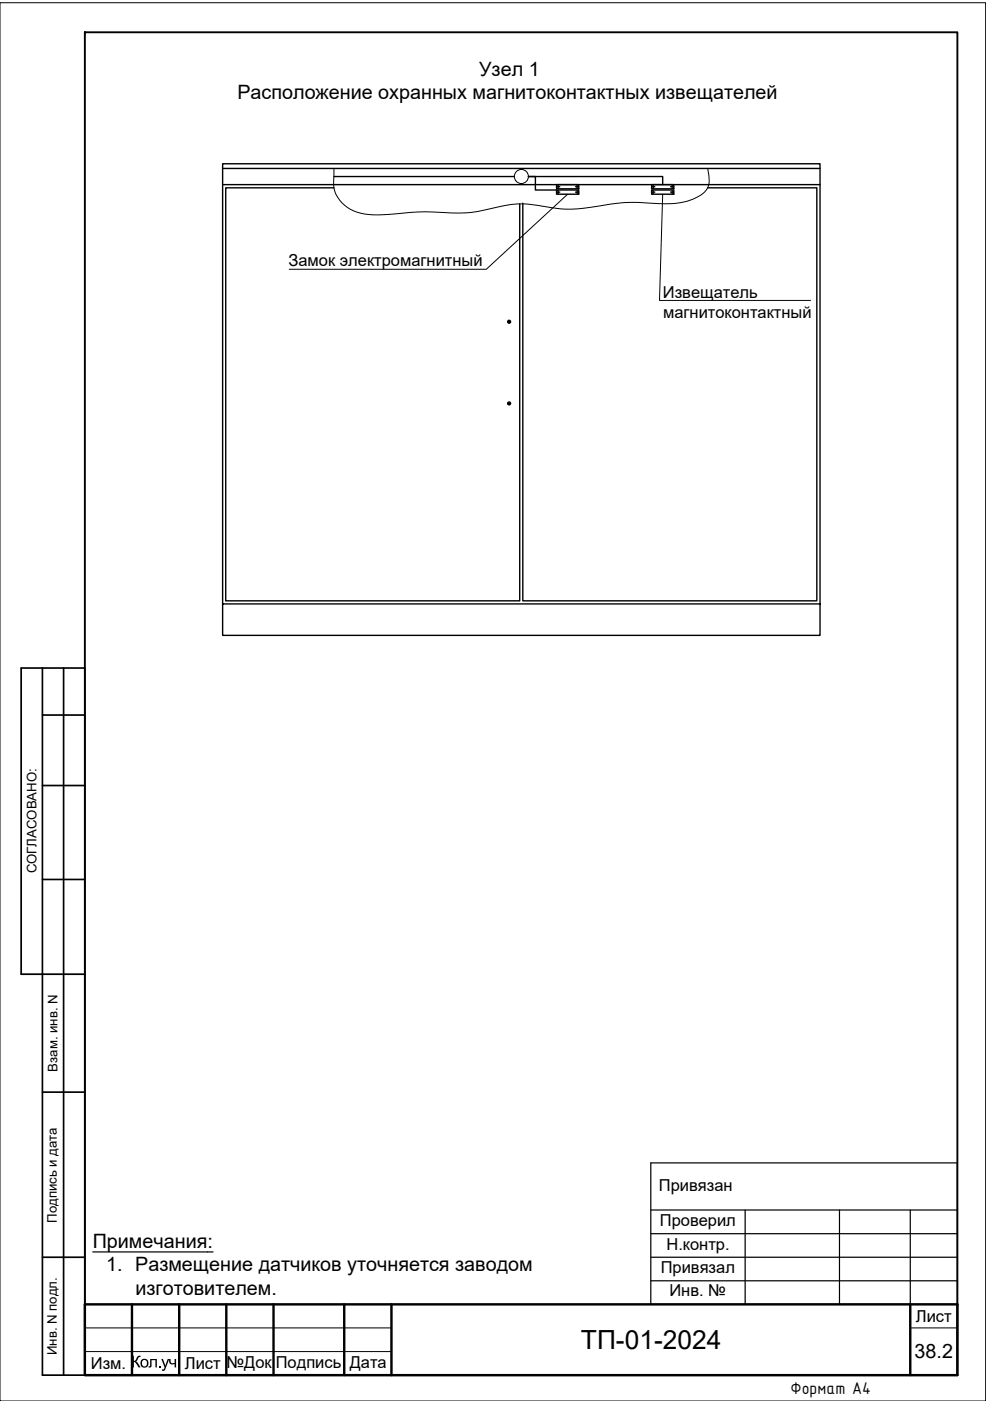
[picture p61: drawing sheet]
<svg xmlns="http://www.w3.org/2000/svg" width="210mm" height="297mm" viewBox="0 0 210 297" stroke-linecap="round" stroke-linejoin="round" font-family="sans-serif">
<defs><g id="words">
<text font-size="5.6" x="123.2" y="286">ТП-01-2024</text>
<g font-size="4.2">
<text x="101.6" y="16">Узел 1</text>
<text x="50.3" y="21">Расположение охранных магнитоконтактных извещателей</text>
<text x="19.7" y="264.5">Примечания:</text>
<text x="22.5" y="269.5">1. Размещение датчиков уточняется заводом</text>
<text x="28.7" y="274.6">изготовителем.</text>
<text x="193.9" y="288">38.2</text>
</g>
<text font-size="3.9" x="167.6" y="295.5">Формат А4</text>
<g font-size="3.5">
<text x="61.2" y="56.4">Замок электромагнитный</text>
<text x="140.5" y="63.2">Извещатель</text>
<text x="140.6" y="67.4">магнитоконтактный</text>
<text x="139.7" y="252.5">Привязан</text>
<text x="139.9" y="260">Проверил</text>
<text x="140.1" y="269.9">Привязал</text>
<text x="141.3" y="265">Н.контр.</text>
<text x="141.9" y="274.9">Инв. №</text>
<text x="194.2" y="280.3">Лист</text>
<text x="19.3" y="290.3">Изм.</text>
<text x="27.8" y="289.9">Кол .уч.</text>
<text x="39.2" y="290.3">Лист</text>
<text x="48" y="290">№Док</text>
<text x="58.5" y="290.1">Подпись</text>
<text x="74.1" y="290">Дата</text>
</g>
<g font-size="2.8">
<text x="7.7" y="185.2" transform="rotate(-90 7.7 185.2)">СОГЛАСОВАНО:</text>
<text x="12.2" y="227.2" transform="rotate(-90 12.2 227.2)">Взам. инв. N</text>
<text x="12" y="259.2" transform="rotate(-90 12 259.2)">Подпись и дата</text>
<text x="12" y="287.3" transform="rotate(-90 12 287.3)">Инв. N подл.</text>
</g>
</g></defs>
<!-- layer: 0 -->
<g fill="none" stroke="#000" stroke-width=".3">
<path d="M47.2 39.1h126.7M47.2 35.7h126.7M70.8 39.8h-22.9v87.6h62.3v-84.2M70.8 37.4h38.2M118 39.1h4.7v.9h-4.7zM118 39.6h.7M118.3 39.3v.6M122 39.6h.7M122.4 39.3v.6M138.2 39.1h4.7v.9h-4.7zM138.2 39.6h.6M138.5 39.3v.6"/>
<path d="M140.5 39.1v-1.7h-28.5h1.5v2.9h4.7M142.2 39.6h.7M142.5 39.3v.6M150.1 39.8h23.1v87.6h-62.4v-84.3M118 40.3h4.7v.9h-4.7zM118 40.7h.7M118.3 40.4v.7M122 40.7h.7M122.4 40.4v.7M138.2 40.3h4.7v.9h-4.7zM138.2 40.7h.6M138.5 40.4v.7"/>
<path d="M142.2 40.7h.7M142.5 40.4v.7M107.7 68.2h.2zM107.9 68.2h.1M107.9 68.2h.2zM107.7 85.5h.2zM107.9 85.5h.1M107.9 85.6l.2-.1zM47.2 128h126.7v6.7h-126.7v-100h126.7v93.3"/>
<circle cx="107.8" cy="68.3" r=".03"/>
<circle cx="107.9" cy="68.2" r=".31"/>
<circle cx="108" cy="68.3" r=".03"/>
<circle cx="107.8" cy="85.7" r=".03"/>
<circle cx="107.9" cy="85.5" r=".31"/>
<circle cx="108" cy="85.7" r=".03"/>
</g>
<g fill="none" stroke="#000" stroke-width=".21">
<path d="M0 .6h209v296.4h-209zM70.8 35.7v1.4a6.9 6.9 0 0 0 5.9 8.2 23.6 23.6 0 0 0 7.4 0l4.6-.4h2.9a33.5 33.5 0 0 0 14-1 20.3 20.3 0 0 1 9.8-.1 26.8 26.8 0 0 0 11.3-.1 39.8 39.8 0 0 1 12.7-.5 13.9 13.9 0 0 0 9.7-2.2 3.6 3.6 0 0 0 1.2-3.8l-.2-1.5M120.4 41.2l-17.3 15.9h-41.8M140.5 41.2l-.7 22.5h32.1M18 281.5h65M18 286.6h65M193 281.5h10"/>
<circle cx="110.5" cy="37.4" r="1.49"/>
</g>
<path d="M18 6.8h185v284.8h-185z" fill="none" stroke="#000" stroke-width=".4"/>
<path d="M9 141.6v150h9v-150h-13.5v65h13.5M9 151.6h9M13.5 141.6v150M9 166.5h9M9 186.5h9M9 231.5h9M9 266.6h9" fill="none" stroke="#000" stroke-width=".36"/>
<!-- layer: 0 -->
<path d="M18 276.5h185v15.1h-185zM28 276.5v15.1M38 276.5v15.1M48 276.5v15.1M58 276.5v15.1M73 276.5v15.1M83 276.5v15.1M193 276.5v15.1" fill="none" stroke="#000" stroke-width=".51"/>
<path d="M19.7 265.4h25.5" fill="none" stroke="#000" stroke-width=".25"/>
<path d="M138 246.6h65v29.9h-65zM138 256.5h65M158 256.5v20M178 256.5v20M193 256.5v20M138 261.6h65M138 266.6h65M138 271.6h65" fill="none" stroke="#000" stroke-width=".25"/>
<use href="#words"/>
</svg>
